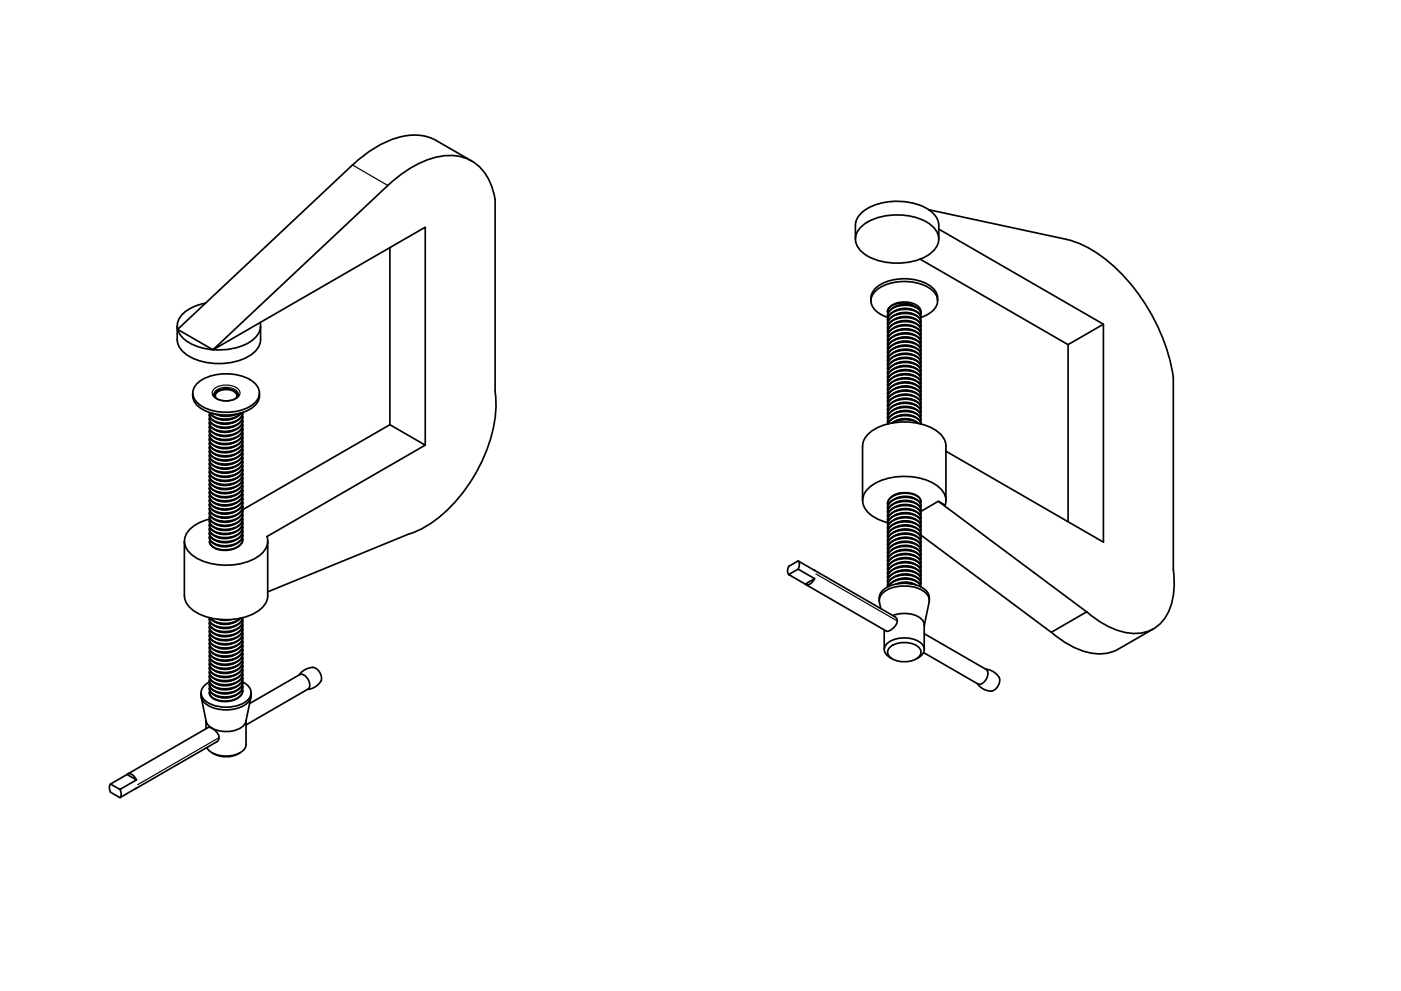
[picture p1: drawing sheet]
<svg xmlns="http://www.w3.org/2000/svg" width="420mm" height="297mm" viewBox="0 0 420 297" stroke-linecap="round" stroke-linejoin="round" font-family="sans-serif">
<!-- layer: MD_Visible -->
<g fill="none" stroke="#000" stroke-width=".51">
<path d="M116.3 55.6l-52.4 49.2 63.6-36.7v65.3M116.3 55.6a30.1 30.1 0 0 1 18.1-9 13 13 0 0 1 13.4 10.2l.7 3v57.7M141.5 48.3l-10.6-6.2a15.8 15.8 0 0 0-14.1 0l-4.7 2.4-4.8 3.6-54 50.6 10.6 6.1M116.9 74.2v53.1M256.5 71.7v-4.1a5.9 5.9 0 0 1 3.7-5.2 19.1 19.1 0 0 1 18.7 .7l1.7 1.8 .7 1.3 .2 1.4v4.1M258.2 68.1a17.7 17.7 0 0 1 14.9-3.3 11.1 11.1 0 0 1 8 5 4.9 4.9 0 0 1-2.1 6.2 18.8 18.8 0 0 1-19.9 0 4.9 4.9 0 0 1-.9-7.9zM275.9 77.7l44.4 25.6 10.6-6.1M278.5 62.9l41.2 8.8a37.3 37.3 0 0 1 19.4 13.4 57.8 57.8 0 0 1 12.8 28v57.7M281.5 68.7l49.4 28.5v65.3l-47.2-27.3M53.1 97.7v4.1a7.2 7.2 0 0 0 5.4 5.9 19.1 19.1 0 0 0 17.4-1.8 5.6 5.6 0 0 0 2.2-4.1v-4.1M61.6 90.9a10.7 10.7 0 0 0-8.2 5.3 5.2 5.2 0 0 0 2.5 6l1.9 1.1 2.2 .8 3.9 .7M78 96.7a5.6 5.6 0 0 1-3.5 6.1 18.7 18.7 0 0 1-10.6 2"/>
<path d="M266.2 93.4a3.5 3.5 0 0 1 3.3-2.7 6.6 6.6 0 0 1 6.4 1.7l.3 1.3M266.2 93.4v.1M266.4 92.7l-.2 .7M274.3 91.8a6.4 6.4 0 0 0-8 .9v1.3M276.1 94.6a2.19 2.19 0 0 0-1.8-2.6 7.1 7.1 0 0 0-7.8 1.6l-.3 .6 .1 1M276.1 95.8a2.18 2.18 0 0 0-1.8-2.6 7.1 7.1 0 0 0-7.8 1.6l-.3 .6 .1 1M276.1 97.1a2.35 2.35 0 0 0-2.2-2.8 6.9 6.9 0 0 0-7.4 1.7l-.3 .7 .1 1M276.1 98.3a2.33 2.33 0 0 0-2.2-2.8 7 7 0 0 0-7.4 1.7l-.3 .7 .1 1M276.1 99.5a2.33 2.33 0 0 0-2.2-2.8 6.9 6.9 0 0 0-7.4 1.8l-.3 .6 .1 1M276.2 99a3.3 3.3 0 0 0-3.6-2.7 6 6 0 0 0-6.3 2.5l-.1 .8M276.2 97.8a3.3 3.3 0 0 0-3.6-2.7 6 6 0 0 0-6.3 2.5l-.1 .8M276.2 96.5a3.3 3.3 0 0 0-3.6-2.6 6.1 6.1 0 0 0-6.3 2.5l-.1 .7"/>
<path d="M276.2 95.2a3.8 3.8 0 0 0-4-2.6 5.8 5.8 0 0 0-5.9 2.6l-.1 .7M276.2 94.1a3.3 3.3 0 0 0-3.6-2.7 6.1 6.1 0 0 0-6.3 2.5l-.1 .8M276.2 95.2v.1M276.2 95.1a6.1 6.1 0 0 0 5-4.9 5.9 5.9 0 0 0-4.4-4.8 15.3 15.3 0 0 0-13.8 1.4 4 4 0 0 0 .3 6.9l3 1.5M281.2 89.3v.9M281.2 89.3a6.1 6.1 0 0 0-5-5 14.6 14.6 0 0 0-13.6 2.1 4.4 4.4 0 0 0-1.4 3.8M57.8 117.8a5.4 5.4 0 0 0 3.9 5.4 14.9 14.9 0 0 0 14.7-1.7 4.2 4.2 0 0 0 1.4-3.7M59 115.1a14 14 0 0 1 12.6-2.6 7.2 7.2 0 0 1 6.2 4.9 5.1 5.1 0 0 1-3.9 5 15.3 15.3 0 0 1-14.1-1.2 3.9 3.9 0 0 1-.8-6.1zM64.1 118.2a3.8 3.8 0 0 0 4.5 1.9l2.1-.7 .5-.5 .3-.7M64.2 118.4a4.1 4.1 0 0 1 5.1-1.7 2.79 2.79 0 0 1 2.2 1.7M64.7 119.2a1.68 1.68 0 0 1 1.7-2.3 3.8 3.8 0 0 1 4.6 1.6l-.1 .7M148.5 117.5a41.3 41.3 0 0 1-7.6 27.2 38 38 0 0 1-17.1 15l-43.5 17.7"/>
<path d="M276.1 100.7a2.19 2.19 0 0 0-1.8-2.6 6.7 6.7 0 0 0-7.9 1.9l-.1 1.4M276.1 102a2.19 2.19 0 0 0-1.8-2.7 6.7 6.7 0 0 0-7.9 1.9l-.1 1.4M276.1 103.2a2.19 2.19 0 0 0-1.8-2.6 7.1 7.1 0 0 0-7.8 1.5l-.3 .7 .1 1M276.1 104.4a2.19 2.19 0 0 0-1.8-2.6 7.1 7.1 0 0 0-7.8 1.6l-.3 .6 .1 1M276.1 105.6a2.18 2.18 0 0 0-1.8-2.6 7.1 7.1 0 0 0-7.8 1.6l-.3 .6 .1 1M276.1 106.9a2.61 2.61 0 0 0-2.7-2.9 6.4 6.4 0 0 0-7 2.1l-.1 1.4M276.1 108.1a2.33 2.33 0 0 0-2.2-2.8 7 7 0 0 0-7.4 1.7l-.3 .7 .1 1M276.1 109.3a2.33 2.33 0 0 0-2.2-2.8 6.6 6.6 0 0 0-7.5 2.1l-.1 1.3M276.1 110.5a2.19 2.19 0 0 0-1.8-2.6 6.7 6.7 0 0 0-7.9 1.9l-.1 1.4M276.1 111.8a2.19 2.19 0 0 0-1.8-2.7 7.1 7.1 0 0 0-7.8 1.6l-.3 .7 .1 1M276.1 113a2.19 2.19 0 0 0-1.8-2.6 7.1 7.1 0 0 0-7.8 1.5l-.3 .7 .1 1M276.1 114.2a2.18 2.18 0 0 0-1.8-2.6 7.1 7.1 0 0 0-7.8 1.6l-.3 .6 .1 1"/>
<path d="M276.1 115.4a2.18 2.18 0 0 0-1.8-2.6 7.1 7.1 0 0 0-7.8 1.6l-.3 .6 .1 1M276.1 116.7a2.61 2.61 0 0 0-2.7-2.9 6.4 6.4 0 0 0-7 2.1l-.1 1.4M276.1 117.9a2.33 2.33 0 0 0-2.2-2.8 7 7 0 0 0-7.4 1.7l-.3 .7 .1 1M276.1 119.1a2.33 2.33 0 0 0-2.2-2.8 6.6 6.6 0 0 0-7.5 2.1l-.1 1.3M276.2 119.8a3.3 3.3 0 0 0-3.6-2.7 6 6 0 0 0-6.3 2.6l-.1 .7M276.2 118.6a3.3 3.3 0 0 0-3.6-2.7 6 6 0 0 0-6.3 2.5l-.1 .8M276.2 117.4a3.3 3.3 0 0 0-3.6-2.7 6 6 0 0 0-6.3 2.5l-.1 .8M276.2 116.1a3.3 3.3 0 0 0-3.6-2.6 6 6 0 0 0-6.3 2.5l-.1 .7M276.2 114.9a3.3 3.3 0 0 0-3.6-2.7 6.1 6.1 0 0 0-6.3 2.6l-.1 .7M276.2 113.7a3.3 3.3 0 0 0-3.6-2.7 6.1 6.1 0 0 0-6.3 2.5l-.1 .8M276.2 112.4a3.3 3.3 0 0 0-3.6-2.6 6.1 6.1 0 0 0-6.3 2.5l-.1 .8M276.2 111.2a3.3 3.3 0 0 0-3.6-2.6 6 6 0 0 0-6.3 2.5l-.1 .7"/>
<path d="M276.2 110a3.3 3.3 0 0 0-3.6-2.7 6 6 0 0 0-6.3 2.6l-.1 .7M276.2 108.8a3.3 3.3 0 0 0-3.6-2.7 6 6 0 0 0-6.3 2.5l-.1 .8M276.2 107.6a3.3 3.3 0 0 0-3.6-2.7 6 6 0 0 0-6.3 2.5l-.1 .8M276.2 106.3a3.3 3.3 0 0 0-3.6-2.6 6 6 0 0 0-6.3 2.5l-.1 .7M276.2 105.1a3.3 3.3 0 0 0-3.6-2.7 6.1 6.1 0 0 0-6.3 2.6l-.1 .7M276.2 103.9a3.3 3.3 0 0 0-3.6-2.7 6.1 6.1 0 0 0-6.3 2.5l-.1 .8M276.2 102.6a3.3 3.3 0 0 0-3.6-2.6 6 6 0 0 0-6.3 2.5l-.1 .8M276.2 101.4a3.3 3.3 0 0 0-3.6-2.6 6 6 0 0 0-6.3 2.5l-.1 .7M276.2 100.2a3.3 3.3 0 0 0-3.6-2.7 6 6 0 0 0-6.3 2.6l-.1 .7M320.3 103.3v53.1M62.9 123.7a5.7 5.7 0 0 0 6.3 1.9l2.1-.8 1.1-1M62.9 123.7a2.48 2.48 0 0 0 2.4 2.9 6.8 6.8 0 0 0 7.2-2l.3-1a3.7 3.7 0 0 1-3.6 3.2 6.1 6.1 0 0 1-6.2-1.6l-.2-.9"/>
<path d="M62.9 123.7a6.4 6.4 0 0 0 7.6 1.3l1.7-1.2M63.1 123.7l3.7 1h2l1.3-.3M72.5 123.7l-2.4 .8M72.7 139a3.2 3.2 0 0 1-2.8 3.4 6.2 6.2 0 0 1-7-1.6v-1.2M72.7 137.8a3.1 3.1 0 0 1-2.8 3.4 6.2 6.2 0 0 1-7-1.6v-1.2M72.7 136.6a3.1 3.1 0 0 1-2.8 3.4 6.2 6.2 0 0 1-7-1.6v-1.2M72.7 135.4a3.2 3.2 0 0 1-2.8 3.4 6.3 6.3 0 0 1-7-1.7v-1.1M72.7 134.1a3.2 3.2 0 0 1-2.8 3.4 6.3 6.3 0 0 1-7-1.6v-1.1M72.7 132.9a3.2 3.2 0 0 1-2.8 3.4 6.3 6.3 0 0 1-7-1.6v-1.2M72.7 131.7a3.2 3.2 0 0 1-2.8 3.4 6.2 6.2 0 0 1-7-1.6v-1.2M72.7 130.5a3.2 3.2 0 0 1-2.8 3.3 6.2 6.2 0 0 1-7-1.6v-1.1M72.7 129.2a3.2 3.2 0 0 1-2.8 3.4 6.2 6.2 0 0 1-7-1.6v-1.2"/>
<path d="M72.7 128a3.1 3.1 0 0 1-2.8 3.4 6.2 6.2 0 0 1-7-1.6v-1.2M72.7 126.8a3.1 3.1 0 0 1-2.8 3.4 6.2 6.2 0 0 1-7-1.6v-1.2M72.7 125.6a3.2 3.2 0 0 1-2.8 3.4 6.3 6.3 0 0 1-7-1.7v-1.1M72.7 124.3a3.2 3.2 0 0 1-2.8 3.4 6.3 6.3 0 0 1-7-1.6v-1.1M72.8 124.9a3.7 3.7 0 0 1-3.6 3.1 6.1 6.1 0 0 1-6.2-1.6l-.2-.9M72.8 126.1a3.7 3.7 0 0 1-3.6 3.2 6.1 6.1 0 0 1-6.2-1.7l-.2-.9M72.8 127.3a3.7 3.7 0 0 1-3.6 3.2 6.1 6.1 0 0 1-6.2-1.6l-.2-1M72.8 128.6a3.7 3.7 0 0 1-3.6 3.1 6.1 6.1 0 0 1-6.2-1.6l-.2-.9M72.8 129.8a3.7 3.7 0 0 1-3.6 3.1 6.1 6.1 0 0 1-6.2-1.6l-.2-.9M72.8 131a3.7 3.7 0 0 1-3.6 3.2 6.1 6.1 0 0 1-6.2-1.7l-.2-.9M72.8 132.2a3.7 3.7 0 0 1-3.6 3.2 6.1 6.1 0 0 1-6.2-1.6l-.2-1M72.8 133.4a3.7 3.7 0 0 1-3.6 3.2 6.1 6.1 0 0 1-6.2-1.6l-.2-.9"/>
<path d="M72.8 134.7a3.7 3.7 0 0 1-3.6 3.1 6.1 6.1 0 0 1-6.2-1.6l-.2-.9M72.8 135.9a3.7 3.7 0 0 1-3.6 3.2 6.1 6.1 0 0 1-6.2-1.7l-.2-.9M72.8 137.1a3.7 3.7 0 0 1-3.6 3.2 6.1 6.1 0 0 1-6.2-1.6l-.2-1M72.8 138.4a3.7 3.7 0 0 1-3.6 3.1 6.1 6.1 0 0 1-6.2-1.6l-.2-.9M72.8 139.6a3.7 3.7 0 0 1-3.6 3.1 6.1 6.1 0 0 1-6.2-1.6l-.2-.9M267.4 126.8a7.3 7.3 0 0 1 8.2 .2M267.7 126.8a7.4 7.4 0 0 1 7.7 .1M276.1 120.3a2.19 2.19 0 0 0-1.8-2.6 6.7 6.7 0 0 0-7.9 1.9l-.1 1.4M276.1 121.6a2.19 2.19 0 0 0-1.8-2.7 7.1 7.1 0 0 0-7.8 1.6l-.3 .7 .1 1M276.1 122.8a2.19 2.19 0 0 0-1.8-2.6 7.1 7.1 0 0 0-7.8 1.5l-.3 .7 .1 1M276.1 124a2.18 2.18 0 0 0-1.8-2.6 7.1 7.1 0 0 0-7.8 1.6l-.3 .6 .1 1M276.1 125.2a2.35 2.35 0 0 0-2.2-2.7 6.9 6.9 0 0 0-7.4 1.7l-.3 .6 .1 1"/>
<path d="M276.1 126.5a2.33 2.33 0 0 0-2.2-2.8 7 7 0 0 0-7.4 1.7l-.3 .7 .1 1a6 6 0 0 1 6.7-2.6 3.2 3.2 0 0 1 3.2 2.6 4 4 0 0 0-4.5-2.5 5.6 5.6 0 0 0-5.4 2.5M276.2 125.9a3.3 3.3 0 0 0-3.6-2.6 6 6 0 0 0-6.3 2.5l-.1 .7M276.2 124.7a3.3 3.3 0 0 0-3.6-2.7 6.1 6.1 0 0 0-6.3 2.6l-.1 .7M276.2 123.5a3.3 3.3 0 0 0-3.6-2.7 6.1 6.1 0 0 0-6.3 2.5l-.1 .8M276.2 122.2a3.3 3.3 0 0 0-3.6-2.6 6.1 6.1 0 0 0-6.3 2.5l-.1 .8M276.2 121a3.3 3.3 0 0 0-3.6-2.6 6 6 0 0 0-6.3 2.5l-.1 .7M72.7 159.9a3.2 3.2 0 0 1-2.8 3.3 6.3 6.3 0 0 1-7-1.6v-1.1M72.7 158.6a3.2 3.2 0 0 1-2.8 3.4 6.2 6.2 0 0 1-7-1.6v-1.2M72.7 157.4a3.2 3.2 0 0 1-2.8 3.4 6.2 6.2 0 0 1-7-1.6v-1.2M72.7 156.2a3.2 3.2 0 0 1-2.8 3.4 6.2 6.2 0 0 1-7-1.6v-1.2M72.7 153.7a3.1 3.1 0 0 1-2.8 3.4 6.2 6.2 0 0 1-7-1.6v-1.2M72.7 152.5a3.2 3.2 0 0 1-2.8 3.4 6.3 6.3 0 0 1-7-1.6v-1.2"/>
<path d="M72.7 151.3a3.2 3.2 0 0 1-2.8 3.4 6.3 6.3 0 0 1-7-1.6v-1.2M72.7 150.1a3.2 3.2 0 0 1-2.8 3.3 6.2 6.2 0 0 1-7-1.6v-1.1M72.7 148.8a3.2 3.2 0 0 1-2.8 3.4 6.2 6.2 0 0 1-7-1.6v-1.2M72.7 147.6a3.2 3.2 0 0 1-2.8 3.4 6.2 6.2 0 0 1-7-1.6v-1.2M72.7 146.4a3.1 3.1 0 0 1-2.8 3.4 6.2 6.2 0 0 1-7-1.6v-1.2M72.7 145.2a3.1 3.1 0 0 1-2.8 3.3 6.2 6.2 0 0 1-7-1.6v-1.1M72.7 143.9a3.2 3.2 0 0 1-2.8 3.4 6.3 6.3 0 0 1-7-1.6v-1.1M72.7 142.7a3.2 3.2 0 0 1-2.8 3.4 6.3 6.3 0 0 1-7-1.6v-1.2M72.7 141.5a3.2 3.2 0 0 1-2.8 3.4 6.3 6.3 0 0 1-7-1.6v-1.2M72.7 140.3a3.2 3.2 0 0 1-2.8 3.3 6.2 6.2 0 0 1-7-1.6v-1.1M72.8 152.8l44.1-25.5 10.6 6.1-47.4 27.4a5.7 5.7 0 0 1-3.6 6.6 19.3 19.3 0 0 1-18.4-.6 5.1 5.1 0 0 1-.1-9 13.9 13.9 0 0 1 4.9-2.2 2.19 2.19 0 0 0 1.8 2.6 6.7 6.7 0 0 0 7.9-1.9l.1-1.4M72.8 140.8a3.7 3.7 0 0 1-3.6 3.2 6.1 6.1 0 0 1-6.2-1.7l-.2-.9"/>
<path d="M72.8 142a3.7 3.7 0 0 1-3.6 3.2 6.1 6.1 0 0 1-6.2-1.6l-.2-1M72.8 143.2a3.9 3.9 0 0 1-4 3.3 5.5 5.5 0 0 1-5.9-2l-.1-.6M72.8 144.5a3.7 3.7 0 0 1-3.6 3.1 6.1 6.1 0 0 1-6.2-1.6l-.2-.9M72.8 145.7a3.7 3.7 0 0 1-3.6 3.2 6.1 6.1 0 0 1-6.2-1.7l-.2-.9M72.8 146.9a3.7 3.7 0 0 1-3.6 3.2 6.1 6.1 0 0 1-6.2-1.6l-.2-1M72.8 148.2a3.7 3.7 0 0 1-3.6 3.1 6.1 6.1 0 0 1-6.2-1.6l-.2-1M72.8 149.4a3.7 3.7 0 0 1-3.6 3.1 6.1 6.1 0 0 1-6.2-1.6l-.2-.9M72.8 150.6a3.7 3.7 0 0 1-3.6 3.2 6.1 6.1 0 0 1-6.2-1.7l-.2-.9M72.8 151.8a3.9 3.9 0 0 1-4 3.3 5.5 5.5 0 0 1-5.9-2l-.1-.7M72.8 153a3.7 3.7 0 0 1-3.6 3.2 6.1 6.1 0 0 1-6.2-1.6l-.2-.9M72.8 154.3a3.7 3.7 0 0 1-3.6 3.1 6.1 6.1 0 0 1-6.2-1.6l-.2-.9M72.8 155.5a3.7 3.7 0 0 1-3.6 3.2 6.1 6.1 0 0 1-6.2-1.7l-.2-.9"/>
<path d="M72.8 156.7a3.7 3.7 0 0 1-3.6 3.2 6.1 6.1 0 0 1-6.2-1.6l-.2-1M72.8 157.9a3.7 3.7 0 0 1-3.6 3.2 6.1 6.1 0 0 1-6.2-1.6l-.2-1M72.8 159.2a3.7 3.7 0 0 1-3.6 3.1 6.1 6.1 0 0 1-6.2-1.6l-.2-.9M258.7 150v-16.3a7.2 7.2 0 0 1 5.4-5.9 19 19 0 0 1 17.4 1.8 5.6 5.6 0 0 1 2.2 4.1v16.3M271.2 147.7l-1.8 .2-1.9 .9M276.1 151a2.19 2.19 0 0 0-1.8-2.7 7.1 7.1 0 0 0-7.8 1.6l-.3 .7 .1 1M276.1 152.2a2.18 2.18 0 0 0-1.8-2.6 7.1 7.1 0 0 0-7.8 1.5l-.3 .7 .1 1M276.1 153.4a2.35 2.35 0 0 0-2.2-2.8 6.9 6.9 0 0 0-7.4 1.8l-.3 .6 .1 1M276.1 154.6a2.33 2.33 0 0 0-2.2-2.7 7 7 0 0 0-7.4 1.7l-.3 .6 .1 1M276.1 155.9a2.33 2.33 0 0 0-2.2-2.8 7 7 0 0 0-7.4 1.7l-.3 .7 .1 1M276.1 157.1a2.19 2.19 0 0 0-1.8-2.6 6.7 6.7 0 0 0-7.9 1.8l-.1 1.4M276.1 158.3a2.19 2.19 0 0 0-1.8-2.6 6.7 6.7 0 0 0-7.9 1.9l-.1 1.3"/>
<path d="M276.1 159.5a2.19 2.19 0 0 0-1.8-2.6 7.1 7.1 0 0 0-7.8 1.6l-.3 .6 .1 1.1M276.1 153.3l5.3-3.1 2.1 1.2a5.7 5.7 0 0 0-3.6-6.6 19.2 19.2 0 0 0-18.4 .6 5.1 5.1 0 0 0-.2 9 13.8 13.8 0 0 0 4.9 2.3M276.2 159a3.3 3.3 0 0 0-3.6-2.7 6 6 0 0 0-6.3 2.6l-.1 .7M276.2 157.8a3.3 3.3 0 0 0-3.6-2.7 6 6 0 0 0-6.3 2.5l-.1 .8M276.2 156.6a3.3 3.3 0 0 0-3.6-2.7 6 6 0 0 0-6.3 2.5l-.1 .8M276.2 155.3a3.3 3.3 0 0 0-3.6-2.6 6 6 0 0 0-6.3 2.5l-.1 .7M276.2 154.1a3.3 3.3 0 0 0-3.6-2.7 6 6 0 0 0-6.3 2.6l-.1 .7M276.2 152.9a3.3 3.3 0 0 0-3.6-2.7 6.1 6.1 0 0 0-6.3 2.5l-.1 .8M276.2 151.6a3.3 3.3 0 0 0-3.6-2.6 6.1 6.1 0 0 0-6.3 2.5l-.1 .8M276.2 150.4a3.3 3.3 0 0 0-3.6-2.6 6.1 6.1 0 0 0-6.3 2.5l-.1 .7M281.4 150.2l44.5 33.2M55.3 162.2v16.3"/>
<path d="M62.9 161.8l-.1 .7M72.7 161.1a3.4 3.4 0 0 1-3.2 3.5 6.3 6.3 0 0 1-6.5-1.6l-.2-.5M72.8 161.6a3.8 3.8 0 0 1-3.9 3.2 5.7 5.7 0 0 1-6-1.9l-.1-.4M72.8 160.4a3.7 3.7 0 0 1-3.6 3.2 6.1 6.1 0 0 1-6.2-1.7l-.2-.9M80.3 162.2v16.3a7.2 7.2 0 0 1-5.4 6 19.1 19.1 0 0 1-17.4-1.8 5.6 5.6 0 0 1-2.2-4.2M236.5 172.2l2.9-1.6 4.9 2.8-2.8 1.7zM239.4 168.1a2.13 2.13 0 0 1 0 2.5M244 170.8l.3 .2M244.1 170.9l24.4 14.1a1.87 1.87 0 0 1-.3 2.9l-.5 .5a2.05 2.05 0 0 1-1.8 .8l-24.3-14M244.3 171l-4.9-2.9-2.9 1.7-.2 .5a1.89 1.89 0 0 0 .2 1.9M244.3 173.4a2.62 2.62 0 0 1-2.5 1.8l-.3-.1M263.7 179.2v.8"/>
<path d="M263.7 179.2a5.4 5.4 0 0 1 5.1-4.2 10.5 10.5 0 0 1 9.1 2.2l.7 1.2 .1 .8M266.3 175.9a6.1 6.1 0 0 1 6.7-2.3 3.5 3.5 0 0 1 3.2 2.3M266.4 175.8a6.9 6.9 0 0 1 8.1-1.7 2.64 2.64 0 0 1 1.7 1.8M269 175a7.9 7.9 0 0 1 5.7 .4M270.5 174.8h1.6l1.6 .3M276.1 160.8a2.19 2.19 0 0 0-1.8-2.7 7.1 7.1 0 0 0-7.8 1.6l-.3 .7 .1 1M276.1 162a2.18 2.18 0 0 0-1.8-2.6 7.1 7.1 0 0 0-7.8 1.5l-.3 .7 .1 1M276.1 163.2a2.61 2.61 0 0 0-2.7-2.9 6.4 6.4 0 0 0-7 2.2l-.1 1.3M276.1 164.4a2.33 2.33 0 0 0-2.2-2.7 7 7 0 0 0-7.4 1.7l-.3 .6 .1 1M276.1 165.7a2.33 2.33 0 0 0-2.2-2.8 6.6 6.6 0 0 0-7.5 2l-.1 1.4M276.1 166.9a2.19 2.19 0 0 0-1.8-2.6 6.7 6.7 0 0 0-7.9 1.8l-.1 1.4M276.1 168.1a2.19 2.19 0 0 0-1.8-2.6 7.1 7.1 0 0 0-7.8 1.6l-.3 .6 .1 1"/>
<path d="M276.1 169.3a2.19 2.19 0 0 0-1.8-2.6 7.1 7.1 0 0 0-7.8 1.6l-.3 .6 .1 1.1M276.1 170.6a2.19 2.19 0 0 0-1.8-2.7 7.1 7.1 0 0 0-7.8 1.6l-.3 .7 .1 1M276.1 171.8a2.18 2.18 0 0 0-1.8-2.6 7.1 7.1 0 0 0-7.8 1.5l-.3 .7 .1 1M276.1 173a2.61 2.61 0 0 0-2.7-2.9 6.4 6.4 0 0 0-7 2.2l-.1 1.3M276.1 174.2a2.33 2.33 0 0 0-2.2-2.7 7 7 0 0 0-7.4 1.7l-.3 .6 .1 1M276.1 175.5a2.59 2.59 0 0 0-2.6-2.9 6.7 6.7 0 0 0-7.1 2l-.2 1.3M276.2 160.4l39.1 29.1 10.6-6.1M276.2 174.9a3.3 3.3 0 0 0-3.6-2.6 6 6 0 0 0-6.3 2.5l-.1 .7M276.2 173.7a3.3 3.3 0 0 0-3.6-2.7 6 6 0 0 0-6.3 2.6l-.1 .7M276.2 172.5a3.3 3.3 0 0 0-3.6-2.7 6 6 0 0 0-6.3 2.5l-.1 .8M276.2 171.2a3.3 3.3 0 0 0-3.6-2.6 6.1 6.1 0 0 0-6.3 2.5l-.1 .8M276.2 170a3.3 3.3 0 0 0-3.6-2.6 6.1 6.1 0 0 0-6.3 2.5l-.1 .7"/>
<path d="M276.2 168.8a3.3 3.3 0 0 0-3.6-2.7 6 6 0 0 0-6.3 2.6l-.1 .7M276.2 167.6a3.3 3.3 0 0 0-3.6-2.7 6 6 0 0 0-6.3 2.5l-.1 .8M276.2 166.4a3.3 3.3 0 0 0-3.6-2.7 6 6 0 0 0-6.3 2.5l-.1 .7M276.2 165.1a3.3 3.3 0 0 0-3.6-2.6 6 6 0 0 0-6.3 2.5l-.1 .7M276.2 163.9a3.3 3.3 0 0 0-3.6-2.7 6 6 0 0 0-6.3 2.6l-.1 .7M276.2 162.7a3.3 3.3 0 0 0-3.6-2.7 6.1 6.1 0 0 0-6.3 2.5l-.1 .8M276.2 161.4a3.3 3.3 0 0 0-3.6-2.6 6.1 6.1 0 0 0-6.3 2.5l-.1 .8M276.2 160.2a3.3 3.3 0 0 0-3.6-2.6 6.1 6.1 0 0 0-6.3 2.5l-.1 .7M278.7 179.2v.8M351.9 170.7a20.6 20.6 0 0 1-3 15.2 11.6 11.6 0 0 1-13.3 3.2l-2.8-1.1-2.7-1.5-4.2-3.1M62.8 185.2a2.62 2.62 0 0 0 2.6 2.6 6.6 6.6 0 0 0 7.2-2l.2-.6a4.8 4.8 0 0 1-5.1 3h-1a3.7 3.7 0 0 1-3.9-2.5v-.2M63 185.2a6.7 6.7 0 0 0 8 1l1.2-.9"/>
<path d="M63.1 185.2a7 7 0 0 0 8.9 .1M66.2 185.7h2.1M72.7 199.1a3.1 3.1 0 0 1-2.8 3.3 6.2 6.2 0 0 1-7-1.6v-1.1M72.7 197.8a3.2 3.2 0 0 1-2.8 3.4 6.3 6.3 0 0 1-7-1.6v-1.2M72.7 196.6a3.2 3.2 0 0 1-2.8 3.4 6.3 6.3 0 0 1-7-1.6v-1.2M72.7 195.4a3.2 3.2 0 0 1-2.8 3.4 6.3 6.3 0 0 1-7-1.6v-1.2M72.7 194.1a3.2 3.2 0 0 1-2.8 3.4 6.2 6.2 0 0 1-7-1.6v-1.1M72.7 192.9a3.2 3.2 0 0 1-2.8 3.4 6.2 6.2 0 0 1-7-1.6v-1.2M72.7 191.7a3.1 3.1 0 0 1-2.8 3.4 6.2 6.2 0 0 1-7-1.6v-1.2M72.7 190.5a3.1 3.1 0 0 1-2.8 3.4 6.2 6.2 0 0 1-7-1.6v-1.2M72.7 189.3a3.2 3.2 0 0 1-2.8 3.3 6.3 6.3 0 0 1-7-1.6v-1.1M72.7 188a3.2 3.2 0 0 1-2.8 3.4 6.3 6.3 0 0 1-7-1.6v-1.2"/>
<path d="M72.7 186.8a3.2 3.2 0 0 1-2.8 3.4 6.3 6.3 0 0 1-7-1.6v-1.2M72.7 185.6a3.2 3.2 0 0 1-2.8 3.4 6.2 6.2 0 0 1-7-1.6v-1.2M72.8 186.1a3.7 3.7 0 0 1-3.6 3.2 6.1 6.1 0 0 1-6.2-1.7l-.2-.9M72.8 187.3a3.7 3.7 0 0 1-3.6 3.2 6.1 6.1 0 0 1-6.2-1.6l-.2-1M72.8 188.6a3.7 3.7 0 0 1-3.6 3.1 6.2 6.2 0 0 1-6.2-1.6l-.2-.9M72.8 189.8a3.7 3.7 0 0 1-3.6 3.1 6.1 6.1 0 0 1-6.2-1.6l-.2-.9M72.8 191a3.7 3.7 0 0 1-3.6 3.2 6.1 6.1 0 0 1-6.2-1.6l-.2-1M72.8 192.2a3.7 3.7 0 0 1-3.6 3.2 6.1 6.1 0 0 1-6.2-1.6l-.2-.9M72.8 193.5a3.7 3.7 0 0 1-3.6 3.1 6.1 6.1 0 0 1-6.2-1.6l-.2-.9M72.8 194.7a3.7 3.7 0 0 1-3.6 3.2 6.1 6.1 0 0 1-6.2-1.7l-.2-.9M72.8 195.9a3.7 3.7 0 0 1-3.6 3.2 6.1 6.1 0 0 1-6.2-1.7l-.2-.9M72.8 197.1a3.7 3.7 0 0 1-3.6 3.2 6.1 6.1 0 0 1-6.2-1.6l-.2-1"/>
<path d="M72.8 198.4a3.7 3.7 0 0 1-3.6 3.1 6.1 6.1 0 0 1-6.2-1.6l-.2-.9M72.8 199.6a3.7 3.7 0 0 1-3.6 3.1 6.1 6.1 0 0 1-6.2-1.6l-.2-.9M265.2 188.8v5.9M266.9 197.1l.8 .4M267 197.1a2.58 2.58 0 0 1-1.8-2.4 2.58 2.58 0 0 1 1.8-2.5 8.7 8.7 0 0 1 9.7 1 2.47 2.47 0 0 1-1.3 3.9l-.7 .4M267 193.9a7.1 7.1 0 0 1 8.8 .5 2.1 2.1 0 0 1-1.1 3.1 7.2 7.2 0 0 1-8.1-.9 1.89 1.89 0 0 1 .4-2.7zM267.8 184.5a8.7 8.7 0 0 1 8.8 1.3l.6 1.5M277.2 189.9l18.6 10.8a2.9 2.9 0 0 1-1.3 4.2l-.9 .2-.3-.1-16.3-9.4M277.2 187.3v7.4M278.6 180.5l-1.4 7M278.6 180.5a4.1 4.1 0 0 0-3.4-4.2 10.9 10.9 0 0 0-10.8 1.8 3.8 3.8 0 0 0-.3 4.3M315.3 189.5a23 23 0 0 0 15.4 6.5 10.7 10.7 0 0 0 4.6-1.4"/>
<path d="M345.9 188.5l-10.6 6.1M60.3 207.7a4.5 4.5 0 0 0 4.1 4.6 10.7 10.7 0 0 0 10.1-1.9 3.2 3.2 0 0 0 .8-2.7M60.3 209l1.5 7.2a4.9 4.9 0 0 0 4.7 3 7.2 7.2 0 0 0 7.1-2.5l1.6-7.7M61.8 216v2.4M62.8 207.5v.2M62.9 204.4a3.2 3.2 0 0 0-1.7 5.3 10.7 10.7 0 0 0 13.2 0 2.98 2.98 0 0 0-.8-4.8l-.8-.5M72.7 206.4a3.2 3.2 0 0 1-2.8 3.4 6.3 6.3 0 0 1-7-1.6v-1.2M72.7 205.2a3.2 3.2 0 0 1-2.8 3.4 6.3 6.3 0 0 1-7-1.6v-1.2M72.7 203.9a3.2 3.2 0 0 1-2.8 3.4 6.2 6.2 0 0 1-7-1.6v-1.1M72.7 202.7a3.2 3.2 0 0 1-2.8 3.4 6.2 6.2 0 0 1-7-1.6v-1.2M72.7 201.5a3.2 3.2 0 0 1-2.8 3.4 6.2 6.2 0 0 1-7-1.6v-1.2M72.7 200.3a3.1 3.1 0 0 1-2.8 3.4 6.2 6.2 0 0 1-7-1.6v-1.2"/>
<path d="M72.8 200.8a3.7 3.7 0 0 1-3.6 3.2 6.1 6.1 0 0 1-6.2-1.6l-.2-1M72.8 202a3.7 3.7 0 0 1-3.6 3.2 6.1 6.1 0 0 1-6.2-1.6l-.2-1M72.8 203.2a3.7 3.7 0 0 1-3.6 3.2 6.1 6.1 0 0 1-6.2-1.6l-.2-.9M72.8 204.5a3.7 3.7 0 0 1-3.6 3.2 6.1 6.1 0 0 1-6.2-1.7l-.2-.9M72.8 205.7a3.7 3.7 0 0 1-3.6 3.2 6.1 6.1 0 0 1-6.2-1.7l-.2-.9M72.8 206.9a3.9 3.9 0 0 1-3.9 3.3 5.9 5.9 0 0 1-6-1.8l-.1-.8M73.8 216v7.2M74.8 210.9l15.1-8.7a2.9 2.9 0 0 1 3 3.2l-.2 .9-.3 .2-18.6 10.8M89.7 202.3a4.8 4.8 0 0 1 4.9-2.1 3.4 3.4 0 0 1 1.6 4M96.2 204.2a5.4 5.4 0 0 1-4 2.5M295.6 200.6a4.7 4.7 0 0 1 4.2 3.1 3.1 3.1 0 0 1-1.5 3.1 3.1 3.1 0 0 1-3.4-.3l-1-.7-.8-.9M33.1 235l5-2.9 2.8 1.7-4.9 2.8z"/>
<path d="M33.2 235a2.15 2.15 0 0 0-.1 2.5l2.9 1.6 4.9-2.9-.3 .2M36 236.6l.2 .6a1.89 1.89 0 0 1-.2 1.9M38.1 232.1a2.17 2.17 0 0 1 2.8 1.7M38.2 232l24.3-14a3.6 3.6 0 0 1 3.2 3.5l-.7 .9-24.3 14M63.5 225.6l.8 .4M64.3 226a7.8 7.8 0 0 0 7 0M72 225.6l-.7 .4M73.8 223.2a4.4 4.4 0 0 1-4.2 3.3 7.3 7.3 0 0 1-7.6-2.4"/>
</g>
<!-- layer: MD_Visible Narrow -->
<g fill="none" stroke="#000" stroke-width=".36">
<path d="M105.7 49.5l10.6 6.1M273.7 91.5a6.4 6.4 0 0 0-5.7 .6M274.7 99.4a6.4 6.4 0 0 0-6.7 .1M274.7 98.1a6.4 6.4 0 0 0-6.7 .2M274.7 96.9a6.3 6.3 0 0 0-6.7 .2M274.7 95.7a6.2 6.2 0 0 0-6.7 .1M274.7 94.5a6.2 6.2 0 0 0-6.7 .1M274.7 93.2a6.2 6.2 0 0 0-6.7 .2M64.1 118.2a3.6 3.6 0 0 1 4.5-2 2.81 2.81 0 0 1 2.9 2M64.3 116.5a5.8 5.8 0 0 1 7.5 .5 2.02 2.02 0 0 1-1.7 2.8 5.8 5.8 0 0 1-6.2-1.2 1.56 1.56 0 0 1 .4-2.1zM274.7 119a6.4 6.4 0 0 0-6.7 .1M274.7 117.7a6.4 6.4 0 0 0-6.7 .2"/>
<path d="M274.7 116.5a6.4 6.4 0 0 0-6.7 .1M274.7 115.3a6.2 6.2 0 0 0-6.7 .1M274.7 114.1a6.2 6.2 0 0 0-6.7 .1M274.7 112.8a6.2 6.2 0 0 0-6.7 .2M274.7 111.6a6.2 6.2 0 0 0-6.7 .1M274.7 110.4a6.2 6.2 0 0 0-6.7 .1M274.7 109.2a6.4 6.4 0 0 0-6.7 .1M274.7 107.9a6.4 6.4 0 0 0-6.7 .2M274.7 106.7a6.4 6.4 0 0 0-6.7 .1M274.7 105.5a6.2 6.2 0 0 0-6.7 .1M274.7 104.3a6.2 6.2 0 0 0-6.7 .1M274.7 103a6.2 6.2 0 0 0-6.7 .2"/>
<path d="M274.7 101.8a6.2 6.2 0 0 0-6.7 .1M274.7 100.6a6.4 6.4 0 0 0-6.7 .1M65.4 124.4l1.4 .3M71 139.7a6.3 6.3 0 0 1-6.7 .1M71 138.4a6.2 6.2 0 0 1-6.7 .2M71 136a6.2 6.2 0 0 1-6.7 .1M71 134.8a6.2 6.2 0 0 1-6.7 .1M71 132.3a6.3 6.3 0 0 1-6.7 .1M71 131.1a6.3 6.3 0 0 1-6.7 .1M71 128.6a6.2 6.2 0 0 1-6.7 .2M71 127.4a6.2 6.2 0 0 1-6.7 .1M71 125a6.3 6.3 0 0 1-6.7 .1"/>
<path d="M71 137.2a6.2 6.2 0 0 1-6.7 .1M71 133.5a6.4 6.4 0 0 1-6.7 .2M71 129.9a6.2 6.2 0 0 1-6.7 .1M71 126.2a6.4 6.4 0 0 1-6.7 .1M274.7 126.3a6.4 6.4 0 0 0-6.7 .1M274.7 125.1a6.4 6.4 0 0 0-6.7 .1M274.7 123.9a6.2 6.2 0 0 0-6.7 .1M274.7 122.6a6.2 6.2 0 0 0-6.7 .2M274.7 121.4a6.2 6.2 0 0 0-6.7 .1M274.7 120.2a6.2 6.2 0 0 0-6.7 .1M71 159.3a6.3 6.3 0 0 1-6.7 .1M71 158a6.3 6.3 0 0 1-6.7 .2"/>
<path d="M71 156.8a6.2 6.2 0 0 1-6.7 .1M71 154.4a6.2 6.2 0 0 1-6.7 .1M71 153.1a6.2 6.2 0 0 1-6.7 .2M71 150.7a6.3 6.3 0 0 1-6.7 .1M71 149.5a6.3 6.3 0 0 1-6.7 .1M71 147a6.2 6.2 0 0 1-6.7 .1M71 145.8a6.2 6.2 0 0 1-6.7 .1M71 143.3a6.3 6.3 0 0 1-6.7 .2M71 142.1a6.3 6.3 0 0 1-6.7 .1M71 155.6a6.2 6.2 0 0 1-6.7 .1M71 151.9a6.4 6.4 0 0 1-6.7 .1M71 148.2a6.2 6.2 0 0 1-6.7 .2"/>
<path d="M71 144.6a6.3 6.3 0 0 1-6.7 .1M71 140.9a6.4 6.4 0 0 1-6.7 .1M268.1 148.4l-.1 .1M274.7 159.4a6.2 6.2 0 0 0-6.7 .1M274.7 158.2a6.2 6.2 0 0 0-6.7 .1M274.7 156.9a6.4 6.4 0 0 0-6.7 .2M274.7 155.7a6.4 6.4 0 0 0-6.7 .1M274.7 154.5a6.4 6.4 0 0 0-6.7 .1M274.7 153.3a6.2 6.2 0 0 0-6.7 .1M274.7 152a6.2 6.2 0 0 0-6.7 .2M274.7 150.8a6.2 6.2 0 0 0-6.7 .1M274.7 149.6a6.2 6.2 0 0 0-6.7 .1"/>
<path d="M71 161.7a6.3 6.3 0 0 1-6.7 .1M71 160.5a6.3 6.3 0 0 1-6.7 .1M71 162.9a6.2 6.2 0 0 1-6.7 .2M244.7 172l24.4 14.1M268.5 175.1a6.4 6.4 0 0 1 6.2 .2M274.7 174.1a6.4 6.4 0 0 0-6.7 .1M274.7 172.9a6.4 6.4 0 0 0-6.7 .1M274.7 171.6a6.2 6.2 0 0 0-6.7 .2M274.7 170.4a6.2 6.2 0 0 0-6.7 .1M274.7 169.2a6.2 6.2 0 0 0-6.7 .1M274.7 168a6.2 6.2 0 0 0-6.7 .1M274.7 166.7a6.2 6.2 0 0 0-6.7 .2"/>
<path d="M274.7 165.5a6.2 6.2 0 0 0-6.7 .1M274.7 164.3a6.4 6.4 0 0 0-6.7 .1M274.7 163.1a6.3 6.3 0 0 0-6.7 .1M274.7 161.8a6.2 6.2 0 0 0-6.7 .2M274.7 160.6a6.2 6.2 0 0 0-6.7 .1M65.2 185.6l2.4 .4 2-.3M71 199.7a6.2 6.2 0 0 1-6.7 .1M71 198.4a6.2 6.2 0 0 1-6.7 .2M71 196a6.3 6.3 0 0 1-6.7 .1M71 194.8a6.3 6.3 0 0 1-6.7 .1M71 192.3a6.2 6.2 0 0 1-6.7 .2M71 191.1a6.2 6.2 0 0 1-6.7 .1"/>
<path d="M71 189.9a6.2 6.2 0 0 1-6.7 .1M71 188.7a6.3 6.3 0 0 1-6.7 .1M71 187.4a6.3 6.3 0 0 1-6.7 .2M71 186.2a6.3 6.3 0 0 1-6.7 .1M71 197.2a6.4 6.4 0 0 1-6.7 .2M71 193.6a6.2 6.2 0 0 1-6.7 .1M71 208.2a6.2 6.2 0 0 1-6.7 .2M71 207a6.3 6.3 0 0 1-6.7 .2M71 205.8a6.3 6.3 0 0 1-6.7 .1M71 204.6a6.3 6.3 0 0 1-6.7 .1M71 203.4a6.3 6.3 0 0 1-6.7 .1M71 202.1a6.3 6.3 0 0 1-6.7 .2"/>
<path d="M71 200.9a6.2 6.2 0 0 1-6.7 .1M65.7 221.1l-24.4 14.1"/>
</g>
</svg>
